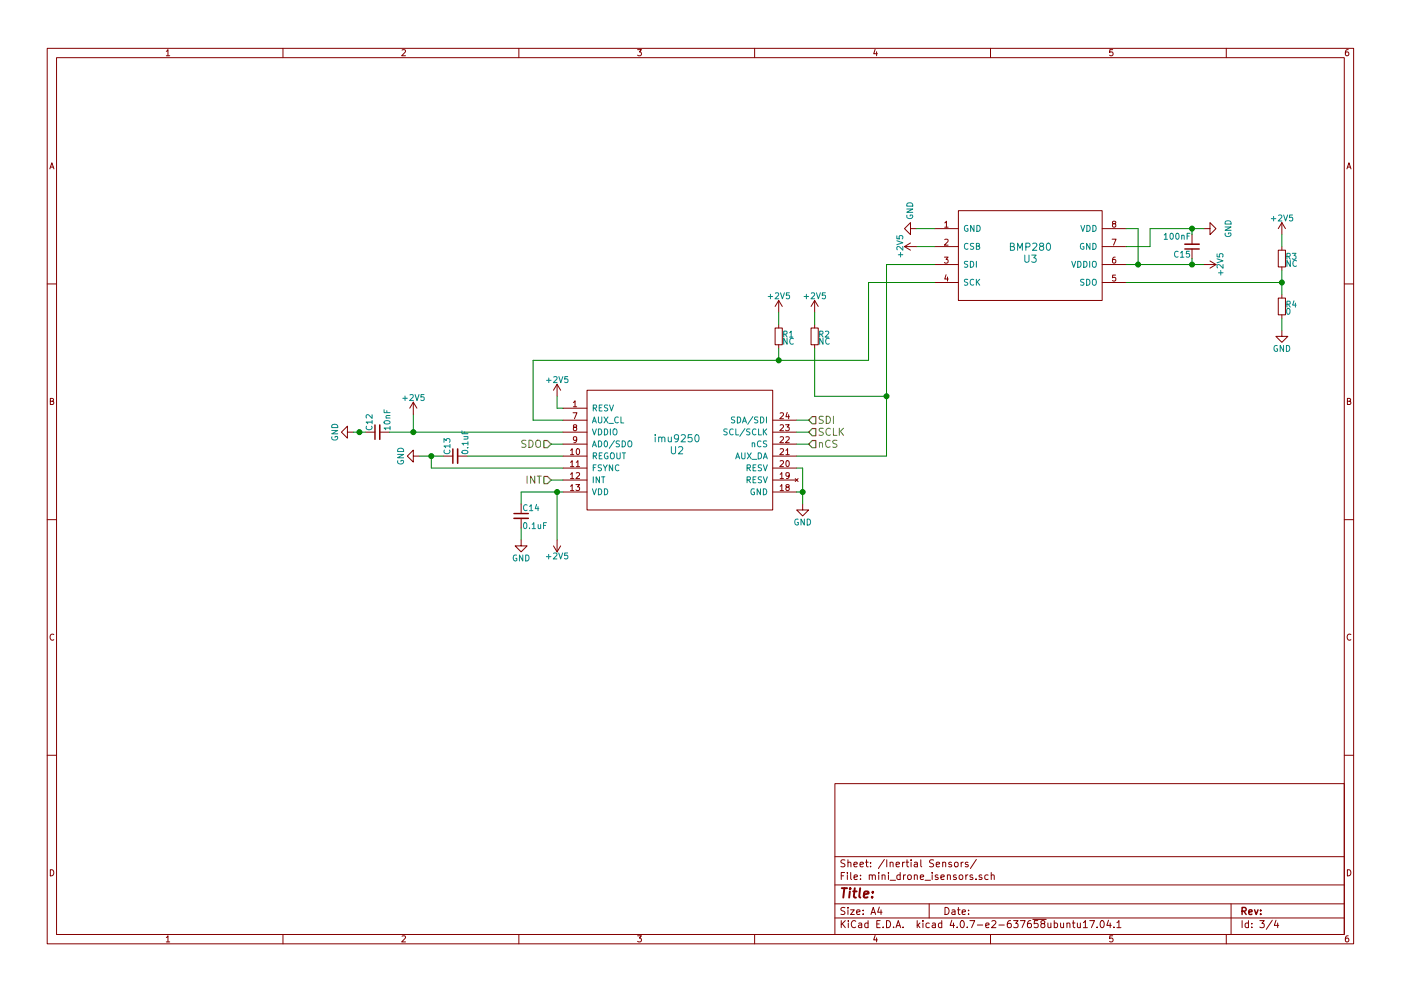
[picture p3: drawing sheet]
<svg xmlns="http://www.w3.org/2000/svg" width="297mm" height="210mm" viewBox="0 0 297 210" stroke-linecap="round" stroke-linejoin="round" font-family="sans-serif">
<g fill="none" stroke="#840000" stroke-width=".21">
<path d="M10 10.3h277v189.9h-277zM12 12.2h273v186.1h-273zM35.3 10.9l.3-.4v1.3M35.3 11.8h.7M60 10.3v1.9M85.2 10.6l.5-.1 .3 .4-.8 .9h.8M110 10.3v1.9M135.2 10.5h.8l-.4 .5 .3 .1 .1 .2-.1 .4-.2 .1-.5-.1M160 10.3v1.9M185.5 10.5l-.3 .9h.8M185.9 11v.8M210 10.3v1.9"/>
<path d="M235.9 10.5h-.6v.6h.6l.1 .5-.3 .2-.4-.1M260 10.3v1.9M285.9 10.5l-.4 .1-.2 .2-.1 .8 .3 .2 .4-.1 .1-.4-.1-.2-.4-.1-.3 .3M10.6 35.8l.4-1.3 .4 1.3M10.7 35.5h.6M285.6 35.8l.4-1.3 .4 1.3M285.7 35.5h.6M191.8 52.3h2.5M191.8 52.3l1.2 .8M193 48.5v-1.3l-1.2 1.3 1.2 1.3v-1.3h1.3M193 51.6l-1.2 .7M198.1 48.5h5.1"/>
<path d="M198.1 52.3h5.1M198.1 56.1h5.1M198.1 59.9h5.1M200.2 54.6h.8l-.4 .4 .4 .1v.6l-.2 .1-.6-.1M200.3 47.3l.4-.4v1.3M200.3 50.8l.5-.1 .2 .4-.8 .9h.8M200.3 48.2h.7M200.6 58.3l-.3 .9h.8M200.9 58.8v.8M203.2 44.7h30.5v19h-30.5zM233.7 48.5h5.1M233.7 52.3h5.1"/>
<path d="M233.7 56.1h5.1M233.7 59.9h5.1M235.8 50.7h.8l-.5 1.3M236.1 47.5l-.2-.3v-.2h.6v.3l-.5 .2-.1 .2v.4l.2 .1h.2l.3-.3-.1-.3-.2-.1M236.4 54.6h-.3l-.2 .3v.7l.2 .2 .4-.1-.1-.6-.3-.1-.2 .3M236.5 58.4h-.6v.5h.6v.6l-.2 .1-.4-.1M252.7 49.8v2M252.7 52.8v2.1M255.3 48.5h1.2v-1.3l1.3 1.3-1.3 1.3v-1.3M255.3 56.1h2.5M256.5 55.4l1.3 .7M257.8 56.1l-1.3 .8"/>
<path d="M271 53.1h1.5v3.5h-1.5zM271.8 47.2l-.8 1.3M271.8 47.2v2.6M271.8 52.3v.8M271.8 56.6v.8M271.8 47.2l.7 1.3M10 60.2h2M164.3 69.6h1.6v3.5h-1.6zM165.1 63.7v2.6M165.1 68.8v.8M165.1 73.1v.8M165.1 63.7l-.8 1.3"/>
<path d="M165.1 63.7l.8 1.3M172 69.6h1.5v3.5h-1.5zM172.7 63.7v2.6M172.7 68.8v.8M172.7 73.1v.8M172.7 63.7l-.7 1.3M172.7 63.7l.8 1.3M271 63.2h1.5v3.6h-1.5zM271.8 70.1v1.3h1.2l-1.2 1.2-1.3-1.2h1.3M271.8 62.5v.7M271.8 66.8v.8M285 60.2h2"/>
<path d="M10.7 85.1h.5l.1-.5-.6-.1v1.3h.5l.2-.4-.3-.3M73.7 91.7v-1.3l-1.3 1.3 1.3 1.3v-1.3h1.2M77.5 91.7h2M80.5 91.7h2M87.6 96.8v-1.3l-1.2 1.3 1.2 1.2v-1.2h1.3M87.6 85.3l-.7 1.3M87.6 85.3v2.6M87.6 85.3l.8 1.3M94 96.8h2M97 96.8h2.1M118.1 81.5l-.8 1.3M118.1 81.5v2.6"/>
<path d="M118.1 81.5l.8 1.3M119.4 86.6h5.1M119.4 89.1h5.1M119.4 91.7h5.1M119.4 94.2h5.1M119.4 96.8h5.1M119.4 99.3h5.1M121 95.5l.3-.3v1.3M121 98.1l.3-.4v1.3M121 96.5h.7M121 99h.7M121.5 87.6h.8l-.5 1.2"/>
<path d="M121.6 85.4l.3-.4v1.3M121.6 86.3h.7M121.8 90.6l-.2-.2v-.2h.6v.3l-.5 .2-.1 .2v.4l.2 .1h.2l.3-.3-.1-.3-.2-.2M122.2 98.1l.3-.4v1.3M122.2 99h.7M122.3 93.2l-.3 .2h-.3l-.1-.6 .4-.1 .3 .2-.1 .7-.3 .3h-.2M122.3 95.3l.2-.1a.67 .67 0 0 1 .4 .6 .67 .67 0 0 1-.4 .7l-.3-.5zM124.5 82.8h39.3v25.4h-39.3zM163.8 89.1h5.1M163.8 91.7h5.1M163.8 94.2h5.1M163.8 96.8h5.1"/>
<path d="M163.8 99.3h5.1M165.4 97.8l.5-.1 .2 .4-.8 .9h.8M165.4 95.3l.5-.1 .2 .3-.8 1h.8M165.4 92.8l.5-.1 .2 .3-.8 .9h.8M165.4 90.2l.5-.1 .2 .4-.8 .9h.8M165.4 87.7l.5-.1 .2 .3-.8 .9h.8M166.5 90.1h.8l-.4 .5 .4 .1v.6l-.2 .1-.6-.1M166.6 95.5l.4-.3v1.3M166.6 92.8l.5-.1 .2 .3-.8 .9h.8M166.6 96.5h.7M166.7 97.8l.2-.1a.67 .67 0 0 1 .5 .7 .67 .67 0 0 1-.5 .6l-.3-.5zM166.9 87.5l-.3 .9h.8"/>
<path d="M167.2 88v.8M285.7 85.1h.5l.1-.5-.6-.1v1.3h.5l.2-.4-.3-.3M10 110.3h2M110.5 114.5v1.3h1.3l-1.3 1.3-1.3-1.3h1.3M110.5 106.9v2.1M110.5 110v2M117.3 115.8l.8 1.3M118.1 114.5v2.6M118.9 115.8l-.8 1.3M119.4 101.8h5.1M119.4 104.4h5.1M121 100.6l.3-.3v1.2"/>
<path d="M121 103.2l.3-.4v1.3M121 101.5h.7M121 104.1h.7M122.1 102.8h.8l-.4 .5 .3 .1v.6l-.1 .1-.6-.1M122.2 100.4l.5-.1 .2 .3-.8 .9h.8M163.8 101.8h5.1M163.8 104.4h5.1M165.4 103.2l.4-.4v1.3M165.4 100.6l.4-.3v1.2M165.4 101.5h.7M165.4 104.1h.7M166.9 103.3l-.3-.2 .1-.2h.6v.3l-.6 .2-.1 .2 .1 .4 .2 .1h.2l.2-.3v-.3l-.2-.2"/>
<path d="M167.3 100.8l-.2 .3-.4-.1v-.6l.4-.1 .2 .2v.7l-.3 .3h-.3M168.6 101.5l.6 .7M169.2 101.5l-.6 .7M170.2 106.9v1.3h1.2l-1.2 1.3-1.3-1.3h1.3M285 110.3h2M11.4 134.6a.58 .58 0 0 0-.8 .6 .58 .58 0 0 0 .8 .5M286.4 134.6a.58 .58 0 0 0-.8 .6 .58 .58 0 0 0 .8 .5M10 160.2h2M177 166.3h108v32h-108zM285 160.2h2M10.7 184.5a.65 .65 0 0 1 .7 .7 .65 .65 0 0 1-.7 .6zM35.3 198.9l.3-.4v1.3"/>
<path d="M35.3 199.8h.7M60 198.3v1.9M85.2 198.6l.5-.1 .3 .4-.8 .9h.8M110 198.3v1.9M135.2 198.5h.8l-.4 .5 .3 .1 .1 .2-.1 .4-.2 .1-.5-.1M160 198.3v1.9M177 194.8h108M177 191.8h108M177 187.8h108M177 181.8h108M178.4 195.3v1.5M178.4 185.8h.5"/>
<path d="M178.6 196l.6 .8M179.1 185.1h-.7v1.5M179.1 192.6l-.5-.1-.3 .3 .1 .3 .7 .4v.4l-.2 .1-.6-.1M179.1 182.5l-.5-.1-.3 .3 .1 .3 .7 .4v.4l-.2 .1-.6-.1M179.2 195.3l-.8 .9M179.7 185.1v.2M179.7 185.6v1M179.8 192.5v.2M179.8 183.1l.2-.2 .4 .1v.9M179.8 182.4v1.5M179.8 193v1M179.9 195.3v.2"/>
<path d="M179.9 195.8v1M180.3 193h.8l-.8 1h.8M180.4 185.1v1.3l.2 .2M181.1 183.4l.7-.1-.1-.3-.4-.1-.2 .2v.7h.6M181.1 186.1l.7-.1-.1-.3-.4-.1-.2 .2 .1 .7h.5M181.4 195.5a.71 .71 0 0 0-1 .5 .71 .71 0 0 0 .8 .8l.2-.1M181.6 193.5l.7-.1v-.3l-.4-.1-.3 .2 .1 .7h.6M182.1 195.9h.6v.9M182.3 183.4l.8-.1-.1-.3-.4-.1-.3 .2 .1 .7h.6M182.4 186.5v.1M182.4 185.7v.1M182.7 196.2l-.7 .3 .2 .3 .5-.1"/>
<path d="M183 193.9v.1M183 193.1v.1M183.5 182.9h.6M183.7 182.4v1.3l.4 .2M184 195.9l-.4-.1-.3 .3 .1 .6 .2 .1 .4-.1M184 195.3v1.5M184.3 185.7l.2-.1 .4 .1v.9M184.3 185.6v1M184.6 183.8v.1M184.6 183v.1M184.7 194l.4-1.5 .5 1.5M184.8 193.6h.7"/>
<path d="M184.9 185.8l.3-.2 .3 .1 .1 .9M185.5 198.5l-.3 .9h.8M185.9 199v.8M185.9 196h.5M186.3 185.1v.2M186.3 185.6v1M186.4 192.5l-.3 1h.9M186.6 195.3h-.7v1.5h.7M186.8 193v1M187 185.7l.2-.1 .4 .1 .1 .9M187 185.6v1M187.2 196.7v.1"/>
<path d="M187.5 182.3l-1.3 2M188 195.3a.76 .76 0 0 1 .8 .8 .76 .76 0 0 1-.8 .7zM188 182.4v1.5M188.4 185.1v.2M188.4 185.6v1M188.7 183.1l.2-.2 .4 .1 .1 .9M188.7 186.8h1.2M188.7 182.9v1M189.5 196.7v.1M190 196.8l.4-1.5 .6 1.5M190 183.4l.7-.1v-.3l-.5-.1-.2 .2 .1 .7h.6M190.1 196.4h.7"/>
<path d="M190.9 185.7l-.5-.1-.3 .3 .1 .6 .2 .1 .5-.1M190.9 185.1v1.5M191.4 182.9v1M191.5 196.7v.1M191.6 185.6v1M191.8 182.9l-.4 .3M192 185.6l-.4 .3M192.1 182.9h.6M192.3 182.4v1.3l.4 .2M192.5 185.7l.2-.1 .4 .1 .1 .6-.1 .2-.4 .1-.2-.1zM193.2 182.4v.2M193.2 182.9v1"/>
<path d="M193.9 185.7l.2-.1 .3 .1 .1 .9M193.9 185.6v1M193.9 183h.6v.9M194.5 195.3v1.5M194.5 183.3l-.7 .3 .2 .3 .5-.1M194.6 196.3l.4 .5M195 195.8l-.5 .6M195.1 186.1l.7-.1v-.3l-.4-.1-.3 .2 .1 .7h.6M195.2 182.4v1.3l.2 .2M195.7 195.3v.2M195.7 195.8v1M196.1 186.8h1.2"/>
<path d="M197 191.8v3M197 195.9l-.4-.1-.3 .3 .1 .6 .2 .1 .4-.1M197.6 185.1v.2M197.6 185.6v1M197.7 195.9h.6v.9M197.9 182.5l-.5-.1-.3 .3 .1 .3 .7 .4v.4l-.2 .1-.6-.1M198.3 196.2l-.7 .3 .2 .3 .5-.1M198.5 183.4l.7-.1v-.3l-.5-.1-.2 .2 .1 .7h.6M198.9 185.7l-.4-.1-.2 .2v.2l.6 .2v.3h-.6M199.5 186.1l.7-.1v-.3l-.5-.1-.2 .2 .1 .7h.6M199.7 195.9l-.5-.1-.2 .3v.6l.2 .1 .5-.1M199.7 195.3v1.5"/>
<path d="M199.9 183.1l.2-.2 .4 .1v.9M199.9 182.9v1M200.4 192.5a.76 .76 0 0 1 .8 .8 .76 .76 0 0 1-.8 .7zM200.9 185.7l.2-.1 .3 .1 .1 .9M200.9 185.6v1M201.7 183l-.3-.1-.3 .2 .1 .3 .5 .1v.3h-.6M201.8 195.2l-.4 1.1h1M201.9 193.1h.5l.1 .9M202.2 195.8v1M202.4 183.1l.2-.2 .5 .2v.5l-.1 .2-.4 .1-.2-.1zM202.5 193.4l-.7 .3 .2 .3 .5-.1M202.7 185.7l-.3-.1-.3 .2 .1 .2 .5 .2v.3h-.6"/>
<path d="M202.9 196.7v.1M203 193h.6M203.2 192.5v1.3l.4 .2M203.4 185.7l.2-.1 .5 .1v.6l-.1 .2-.4 .1-.2-.1zM203.8 182.9v1M203.8 195.4l.1-.1a.8 .8 0 0 1 .6 .8 .8 .8 0 0 1-.6 .7 .97 .97 0 0 1-.1-1.4zM204 193.5l.7-.1-.1-.3-.4-.1-.2 .2 .1 .7h.5M204.2 182.9l-.4 .3M204.8 185.6v1M205.1 196.7v.1M205.2 185.6l-.4 .3M205.2 183l-.3-.1-.3 .2 .1 .3 .5 .1v.3h-.6"/>
<path d="M205.4 193.9v.1M205.4 193.1v.1M205.6 195.3h1.1l-.7 1.5M206.2 185.7l-.3-.1-.3 .2 .1 .2 .5 .2v.3h-.6M206.9 186.5v.1M207 182.3l-1.3 2M207.2 196.3h1.2M208.2 185.7l-.4-.1-.2 .2v.2l.6 .2v.3h-.6M209 196.3l.7-.1v-.3l-.5-.1-.2 .2 .1 .7h.6M209.5 185.7l-.4-.1-.3 .3 .1 .6 .2 .1 .4-.1M210 198.3v1.9M210.2 185.7l.2-.1 .3 .1 .1 .9"/>
<path d="M210.2 185.1v1.5M210.3 195.5l.6-.2 .3 .5-1 1h1M211.8 196.3h1.1M214.3 195.3l-.5 .1a1.11 1.11 0 0 0-.1 1.3l.4 .1 .3-.1v-.5l-.3-.3-.4 .1-.1 .2M214.9 195.3h.9l-.5 .6 .5 .1v.7l-.2 .1-.7-.1M216.3 195.3h1l-.6 1.5M218.5 195.3l-.4 .1a1.11 1.11 0 0 0-.1 1.3l.4 .1 .2-.1 .1-.5-.3-.3-.4 .1-.2 .2M219 195.1h2.8M220 195.3h-.7v.7h.7l.1 .2-.1 .5-.2 .1-.5-.1M221 196l-.3-.3 .1-.2 .2-.2 .4 .1 .1 .2v.2l-.5 .2-.3 .3 .1 .4 .2 .1h.3l.2-.3v-.2l-.2-.3M222.2 195.8v.9l.4 .1 .2-.1M222.8 195.8v1"/>
<path d="M223.5 195.9l.5-.1 .2 .3-.1 .6h-.6M223.5 195.3v1.5M224.9 195.8v.9l.4 .1 .2-.1M225.5 195.8v1M226.2 196l.2-.2 .4 .1v.9M226.2 195.8v1M227.4 195.8h.5M227.6 195.3v1.3l.3 .2M228.4 195.8l.1 .9 .4 .1 .2-.1M229.1 195.8v1M229.7 195.8l.4-.5v1.5M229.7 196.8h.9"/>
<path d="M231 195.3h1.1l-.7 1.5M232.6 196.7v.1M233.4 195.5l.2-.2a.8 .8 0 0 1 .5 .8 .8 .8 0 0 1-.5 .7l-.4-.5zM235 195.2l-.3 1.1h.9M235.4 195.8v1M235.9 198.5h-.6v.7l.6-.1 .1 .5-.3 .2-.4-.1M236.2 196.7v.1M236.8 195.8l.4-.5v1.5M236.8 196.8h.9M260 198.3v1.9M261 191.8v6.5M263.3 195.3v1.5"/>
<path d="M264.7 195.9l-.4-.1-.3 .3 .1 .6 .2 .1 .4-.1M264.7 195.3v1.5M265.4 196.7v.1M265.4 195.9v.1M267.1 195.3h.9l-.5 .6 .5 .1v.7l-.2 .1-.7-.1M269.7 195.2l-1.2 2M270.5 195.2l-.3 1.1h.9M270.9 195.8v1M285.7 184.5a.65 .65 0 0 1 .7 .7 .65 .65 0 0 1-.7 .6zM285.9 198.5l-.4 .1-.2 .3-.1 .7 .3 .2 .4-.1 .1-.4-.1-.2-.4-.1-.3 .3"/>
</g>
<path d="M251.2 52.8h3.1M79.5 90.2v3M96 95.2v3.1M109 109h3M263.3 193.3l.8-.1 .1-.2-.1-.3-.2-.2h-.6v1.5M263.7 193.3l.5 .7M264.8 193.5l.7-.1-.1-.3-.4-.1-.2 .2v.7h.6M266 193l.3 1 .4-1M267.3 193.9v.1M267.3 193.1v.1" fill="none" stroke="#840000" stroke-width=".3"/>
<path d="M178.5 188.4h1.1M179 188.4l-.2 2M180.2 189.1l-.2 1.3M180.3 188.4l-.1 .2 .2-.1-.1-.1-.1 .2M180.9 189.1h.7M181.2 188.4l-.2 1.8 .1 .1 .4 .1M182.4 188.4l-.2 1.8 .2 .2M183.2 189.8l.9-.2v-.4l-.6-.1-.3 .3v.9h.7M184.9 190.3v.1M185.1 189.2l-.1 .2-.1-.1 .2-.1-.1 .2" fill="none" stroke="#840000" stroke-width=".41"/>
<g fill="none" stroke="#008484" stroke-width=".21">
<path d="M190.1 51.1l1.3 .4-1.3 .4M190.1 50v.6l.6 .1v-.7h.6l.1 .2-.1 .5M190.4 54h1M190.9 53.6v.9M191.4 52.3v.8l-.9-.8-.4 .2 .1 .5M192.3 44.3h1.2l-1.2 .8h1.2M192.3 45.7a.59 .59 0 0 0 .6 .7 .59 .59 0 0 0 .5-.7l-.4-.1v.2M192.3 43.3a.69 .69 0 0 1 .8-.2 .69 .69 0 0 1 .4 .6h-1.2zM205.2 47.9a.59 .59 0 0 0-.7 .5 .59 .59 0 0 0 .7 .6v-.5h-.2M205.2 55.5h-.6l-.1 .4a.54 .54 0 0 1 .6 .7l-.1 .1-.5-.1M205.2 59.3h-.6l-.1 .4a.54 .54 0 0 1 .6 .7l-.1 .1-.5-.1M205.2 51.7a.56 .56 0 0 0-.7 .6 .56 .56 0 0 0 .7 .5"/>
<path d="M205.7 55.4a.64 .64 0 0 1 .8 .7 .64 .64 0 0 1-.8 .6zM206.5 51.7h-.7v.4a.54 .54 0 0 1 .6 .7l-.2 .1-.5-.1M206.5 59.4a.56 .56 0 0 0-.8 .5 .56 .56 0 0 0 .8 .5M206.5 47.8v1.3l-.7-1.3v1.3M207 52.2l.6-.1v-.4l-.6-.1v1.3h.5l.2-.4-.3-.3M207 55.4v1.3M207 59.3v1.2M207.1 47.8a.64 .64 0 0 1 .7 .7 .64 .64 0 0 1-.7 .6zM207.2 59.8l.5 .7M207.7 59.3l-.7 .7M214.2 52.3l.7-.1 .1-.2v-.3l-.8-.1v1.5h.6l.2-.1 .1-.4-.4-.3M215.7 53.1v-1.5l.6 1.1 .5-1.1v1.5"/>
<path d="M217.3 54.1v1.3l.3 .2h.3l.3-.2v-1.3M217.5 52.4l.7-.1 .2-.2-.1-.4-.2-.1h-.6v1.5M218.7 54.1h1l-.5 .6 .5 .3-.1 .5-.2 .1-.7-.1M218.9 51.7l.6-.1 .3 .4-.9 1.1h.9M220.7 52.2l-.3-.3 .1-.2 .2-.1 .4 .1 .2 .2-.1 .2-.7 .2-.1 .2v.3l.3 .3h.3l.3-.3v-.3l-.3-.3M222 51.7l.2-.1a.81 .81 0 0 1 .6 .7 .81 .81 0 0 1-.6 .8l-.2-.1-.2-.5zM227.2 55.4l.4 1.3 .5-1.3M228.5 55.4a.64 .64 0 0 1 .7 .7 .64 .64 0 0 1-.7 .6zM229.2 47.8l.4 1.3 .4-1.3M229.8 55.4a.64 .64 0 0 1 .7 .7 .64 .64 0 0 1-.7 .6zM229.8 51.7a.59 .59 0 0 0-.7 .6 .59 .59 0 0 0 .7 .5v-.5h-.2M229.8 59.3h-.6v.4a.54 .54 0 0 1 .6 .7l-.2 .1-.5-.1"/>
<path d="M230.4 59.3a.64 .64 0 0 1 .7 .6 .64 .64 0 0 1-.7 .6zM230.4 47.8a.64 .64 0 0 1 .7 .7 .64 .64 0 0 1-.7 .6zM231 55.4v1.3M231.1 51.6v1.3l-.7-1.3v1.3M231.6 55.6l.3-.2 .4 .1 .1 .8a.42 .42 0 0 1-.2 .4 .42 .42 0 0 1-.4-.1l-.2-.3zM231.7 51.6a.64 .64 0 0 1 .7 .7 .64 .64 0 0 1-.7 .6zM231.7 47.8a.64 .64 0 0 1 .7 .7 .64 .64 0 0 1-.7 .6zM231.8 59.3h.5l.1 .8a.42 .42 0 0 1-.2 .4 .42 .42 0 0 1-.4-.1l-.2-.3zM246.8 49.9l.4-.4v1.3M246.8 50.8h.7M248.2 49.6l.1-.1a.67 .67 0 0 1 .5 .6 .67 .67 0 0 1-.5 .7l-.2-.5zM249.4 49.6l.2-.1a.67 .67 0 0 1 .4 .6 .67 .67 0 0 1-.4 .7l-.3-.5z"/>
<path d="M249.8 53.4a.56 .56 0 0 0-.8 .5 .56 .56 0 0 0 .8 .6M250.3 53.7l.3-.4v1.3M250.3 54.6h.7M250.5 50l.2-.1 .3 .1 .1 .8M250.5 49.9v.9M251.7 50.1h.4M252.2 53.3h-.6l-.1 .6h.7v.6l-.2 .1-.5-.1M252.3 49.5h-.6v1.3M258 54.9l1.3 .4-1.3 .4M258 53.9v.6h.6v-.6h.6l.1 .1-.1 .5M258.3 57.9h1M258.8 57.4v1"/>
<path d="M259.3 56.1v.8l-.9-.8-.4 .3 .1 .4M259.7 48.2h1.3l-1.3 .7h1.3M259.8 49.5a.59 .59 0 0 0 .6 .7 .59 .59 0 0 0 .5-.7l-.4-.1v.3M259.9 46.9a.67 .67 0 0 1 .8 0 .67 .67 0 0 1 .3 .6h-1.3zM269.5 46.4h1M270 45.9v1M271.1 45.7l.5-.1 .2 .4-.8 .9h.8M272.2 45.6l.4 1.3 .4-1.3M272.8 54.4l.7-.1v-.5l-.7-.1v1.3M273.2 54.4l.4 .6M273.6 55.3v1.2l-.8-1.2v1.2M274 53.7h.8l-.5 .5 .4 .1v.6l-.2 .1-.5-.1"/>
<path d="M274 45.6h-.6v.6h.6v.6l-.1 .1-.5-.1M274.9 55.4a.56 .56 0 0 0-.8 .5 .56 .56 0 0 0 .8 .5M118.5 79.9l.4 1.3 .4-1.3M120.4 79.9h-.6l-.1 .6h.7v.5l-.2 .2-.5-.2M162.9 62.9h.9M163.3 62.4v1M164.4 62.2l.5-.1 .2 .4-.8 .9h.8M165.5 62.1l.4 1.3 .4-1.3M166.2 70.9l.6-.1v-.4l-.6-.1v1.2M166.5 70.9l.4 .6M166.9 71.8v1.2l-.7-1.2v1.2M167.4 62.1h-.6l-.1 .6h.7v.6l-.2 .1-.5-.1"/>
<path d="M167.4 70.6l.3-.3v1.2M167.4 71.5h.7M168.2 71.9a.56 .56 0 0 0-.8 .5 .56 .56 0 0 0 .8 .5M170.5 62.9h.9M171 62.4v1M172 62.2l.5-.1 .2 .4-.8 .9h.8M173.1 62.1l.4 1.3 .4-1.3M173.8 70.9l.6-.1v-.4l-.6-.1v1.2M174.1 70.9l.4 .6M174.5 71.8v1.2l-.7-1.2v1.2M175 62.1h-.6l-.1 .6h.7v.6l-.2 .1-.5-.1M175 70.4l.5-.1 .2 .3-.8 .9h.8"/>
<path d="M175.8 71.9a.56 .56 0 0 0-.8 .5 .56 .56 0 0 0 .8 .5M270.8 73.3a.59 .59 0 0 0-.7 .6 .59 .59 0 0 0 .7 .6l.1-.5h-.3M272.1 73.3v1.3l-.7-1.3v1.3M272.7 73.3a.64 .64 0 0 1 .8 .6 .64 .64 0 0 1-.8 .7zM272.8 64.6l.7-.1v-.5l-.7-.1v1.3M272.9 65.5l.2-.1a.67 .67 0 0 1 .4 .7 .67 .67 0 0 1-.4 .6l-.3-.5zM273.2 64.6l.4 .6M274.3 63.8l-.2 .9h.7M274.7 64.3v.9M70.3 91.3h1.3l-1.3 .7h1.3M70.4 92.7a.59 .59 0 0 0 .6 .7 .59 .59 0 0 0 .5-.7l-.5-.1v.2M70.5 90.1a.67 .67 0 0 1 .8-.1 .67 .67 0 0 1 .3 .7h-1.3z"/>
<path d="M77.7 90.4a.56 .56 0 0 0 .5 .8 .56 .56 0 0 0 .6-.8M78.9 89.6h-1.3l.4 .3M78.9 88v.8l-.9-.8-.4 .2 .1 .5M78.9 89.2v.7M81.4 86.9v.6h1.3M81.5 89.4a.76 .76 0 0 1 1.2 .3 .74 .74 0 0 1-1.3-.1zM81.8 88.7h.9M82 87.1v.4M82.7 90.8h-1.3l.4 .4M82.7 88.2h-.8l-.1 .3 .2 .2M82.7 90.5v.7M84.3 96.4h1.3l-1.3 .7h1.3"/>
<path d="M84.4 97.7a.59 .59 0 0 0 .5 .8 .59 .59 0 0 0 .6-.8h-.5v.2M84.4 95.3a.69 .69 0 0 1 .7-.2 .69 .69 0 0 1 .5 .7h-1.3zM85.4 84.5h1M85.9 84v1M86.9 83.8l.5-.1 .2 .4-.8 .9h.8M88 83.7l.4 1.3 .4-1.3M89.9 83.7h-.6l-.1 .6h.7v.6l-.2 .1-.5-.1M94.1 93.8v-.7l.5 .4 .1-.4h.6l.1 .2-.1 .5M94.2 95.5a.56 .56 0 0 0 .6 .8 .56 .56 0 0 0 .5-.8M95.4 94.6h-1.3l.4 .4M95.4 94.3v.7M97.9 91.4v.6h1.3"/>
<path d="M98 95.7a.76 .76 0 0 1 1.2 .3 .74 .74 0 0 1-1.3-.1zM98.3 92.6h.9M98.5 91.6v.4M99.1 95h.1M99.1 92.6l.1 .2-.1 .3-.8 .1M99.2 94.1h-1.3l.4 .3M99.2 93.7v.7M115.9 80.7h.9M116.4 80.2v1M117.4 80l.5-.1 .2 .4-.8 .9h.8M125.6 89.7l.4-1.2 .4 1.2M125.6 91l.4 1.3 .4-1.3"/>
<path d="M125.6 94.8l.4-1.3 .4 1.3M125.7 89.4h.6M125.7 94.4h.6M125.8 86.6l.6-.1v-.5l-.6-.1v1.3M125.8 96.7h.6v-.5l-.6-.1v1.3M125.8 99.2h.4M126.1 86.6l.4 .6M126.1 96.7l.4 .7M126.4 98.6h-.6v1.3M126.9 88.5v1l.2 .2h.3l.2-.2v-1M126.9 91a.64 .64 0 0 1 .7 .6 .64 .64 0 0 1-.7 .7zM126.9 93.5a.64 .64 0 0 1 .7 .7 .64 .64 0 0 1-.7 .6z"/>
<path d="M127.1 86.5h.4M127.1 96.7h.4M127.5 98.7h-.6v.4a.54 .54 0 0 1 .6 .7l-.2 .1-.5-.1M127.7 85.9h-.6v1.3h.6M127.7 96.1h-.6v1.3h.6M127.9 98.6l.4 .7 .5-.7M128.1 88.5l.8 1.2M128.1 91a.64 .64 0 0 1 .8 .6 .64 .64 0 0 1-.8 .7zM128.2 93.6l.2-.1a.67 .67 0 0 1 .4 .7 .67 .67 0 0 1-.4 .6l-.3-.5zM128.3 99.3v.6M128.9 86h-.7v.4a.54 .54 0 0 1 .6 .7l-.2 .1-.5-.1M128.9 96.1a.59 .59 0 0 0-.8 .6 .59 .59 0 0 0 .8 .6v-.5h-.2"/>
<path d="M128.9 88.5l-.8 1.2M129.1 89.8h1M129.2 85.9l.4 1.3 .5-1.3M129.4 91v1.3M129.5 96.3l.2-.2h.4l.2 .8a.42 .42 0 0 1-.3 .4 .42 .42 0 0 1-.4 0l-.2-.4zM129.9 98.6v1.3l-.7-1.3v1.3M130.1 91.1h.5l.2 .7a.42 .42 0 0 1-.2 .4 .42 .42 0 0 1-.5 0l-.1-.4zM130.3 93.5l-1.1 1.6M130.8 96.1v1l.2 .3h.3l.2-.3v-1M131.1 88.6a.56 .56 0 0 0-.8 .5 .56 .56 0 0 0 .8 .5M131.2 98.7a.56 .56 0 0 0-.8 .5 .56 .56 0 0 0 .8 .6M131.3 93.6h-.6v.4a.54 .54 0 0 1 .6 .7l-.2 .1-.5-.1"/>
<path d="M131.6 88.5v1.2h.7M131.9 93.5a.64 .64 0 0 1 .7 .7 .64 .64 0 0 1-.7 .6zM131.9 96.1h.7M132.3 96.1v1.3M133.2 93.7l.2-.2 .4 .1 .2 .8a.42 .42 0 0 1-.3 .4 .42 .42 0 0 1-.4-.1l-.2-.3zM138.9 92.2v.2M138.9 92.7v1M139.6 92.9l.1-.1a.36 .36 0 0 1 .6 .2v.7M139.6 92.7v1M140.3 93a.35 .35 0 0 1 .3-.3 .35 .35 0 0 1 .4 .3v.7M141.7 92.7l.1 1h.3l.2-.1M142.3 94.8v1.2l.3 .3h.3l.3-.3v-1.2"/>
<path d="M142.3 92.7v1M143.9 94.9l.5-.1 .4 .4-1 1.1h1M143.9 92.9l-.3 .3h-.3l-.3-.3 .1-.5 .5-.2a.96 .96 0 0 1-.2 1.5h-.3M144.4 92.4l.6-.2 .3 .5-.9 1h.9M146.7 92.2h-.8v.8l.2-.2 .5 .1 .2 .6-.3 .2-.6-.1M147.5 92.4l.2-.2a.81 .81 0 0 1 .5 .8 .81 .81 0 0 1-.5 .7l-.2-.1-.2-.4zM154.2 91.1h-.6l-.1 .4a.54 .54 0 0 1 .6 .6l-.2 .2-.4-.1M155.4 91.1a.56 .56 0 0 0-.7 .5 .56 .56 0 0 0 .7 .5M155.8 88.5h-.6l-.1 .4a.54 .54 0 0 1 .6 .7l-.2 .1h-.4M156 97.4l.4-1.3 .4 1.3M156 91v1.3h.6M156.1 97h.6"/>
<path d="M156.3 88.5a.64 .64 0 0 1 .8 .6 .64 .64 0 0 1-.8 .6zM157.3 96.1v1l.2 .3h.2l.3-.3v-1M157.4 89.7l.4-1.2 .5 1.2M157.6 89.4h.5M157.9 90.9l-1.1 1.7M158.4 99.3l.6-.1 .1-.5-.7-.1v1.3M158.4 96.1l.9 1.3M158.7 99.3l.4 .6M159 91.1h-.6l-.1 .4a.54 .54 0 0 1 .7 .6l-.2 .2-.5-.1M159.3 96.1l-.9 1.3M159.5 94.1l.2-.2 .3 .1v.8M159.5 97.5h1"/>
<path d="M159.5 93.9v.9M159.6 88.4l-1.1 1.6M159.7 99.2h.4M160.3 98.6h-.6v1.3h.6M160.3 91.1a.56 .56 0 0 0-.8 .5 .56 .56 0 0 0 .8 .5M160.7 88.5h-.6l-.1 .4a.54 .54 0 0 1 .6 .7l-.1 .1h-.5M160.8 96.1a.64 .64 0 0 1 .7 .6 .64 .64 0 0 1-.7 .7zM160.8 91v1.3h.6M161.2 88.5a.64 .64 0 0 1 .8 .6 .64 .64 0 0 1-.8 .6zM161.3 93.6a.56 .56 0 0 0-.7 .6 .56 .56 0 0 0 .7 .5M161.5 98.7h-.6l-.1 .4a.54 .54 0 0 1 .6 .7l-.2 .1-.4-.1M161.8 98.6l.5 1.3 .4-1.3"/>
<path d="M161.8 97.4l.5-1.3 .4 1.3M161.8 91v1.3M162 97h.6M162 91.5l.6 .8M162.5 88.5v1.2M162.6 93.6h-.6l-.1 .4a.54 .54 0 0 1 .6 .7l-.2 .1-.5-.1M162.6 91l-.8 .7M109.5 117.8a.59 .59 0 0 0-.7 .6 .59 .59 0 0 0 .7 .5l.1-.4h-.3M110.8 117.7v1.3l-.7-1.3v1.3M111.1 111l.2-.1a.67 .67 0 0 1 .4 .6 .67 .67 0 0 1-.4 .7l-.3-.5zM111.5 117.7a.64 .64 0 0 1 .7 .7 .64 .64 0 0 1-.7 .6zM111.8 107.2a.56 .56 0 0 0-.8 .5 .56 .56 0 0 0 .8 .5"/>
<path d="M112.3 107.4l.3-.3v1.3M112.3 112v.2M112.3 108.4h.7M112.8 111.2l.4-.3v1.3M112.8 112.2h.7M113.8 107l-.3 .9h.7M114.1 107.5v.9M114.1 111.3v.8l.4 .1 .1-.2M114.6 111.3v.9M115.2 111.5h.5M115.8 110.9h-.6v1.3M115.8 118.1h1"/>
<path d="M116.3 117.6v1M117.4 117.4l.5-.1 .2 .4-.8 .9h.8M118.5 117.3l.4 1.3 .4-1.3M120.3 117.3h-.6v.6h.6v.6l-.1 .1-.5-.1M125.6 103.7l.4 1.3 .4-1.3M125.8 101.2v1.2M126.9 103.7a.64 .64 0 0 1 .7 .6 .64 .64 0 0 1-.7 .7zM127.1 101.2v1.2l-.7-1.2v1.2M127.5 101.2h.7M127.9 101.2v1.2M128.1 103.7a.64 .64 0 0 1 .8 .6 .64 .64 0 0 1-.8 .7zM158.4 101.8l.6-.1 .1-.4-.7-.1v1.2"/>
<path d="M158.7 101.8l.4 .6M159.7 101.7h.4M159.9 103.8a.59 .59 0 0 0-.7 .5 .59 .59 0 0 0 .7 .6l.1-.5h-.3M160.3 101.2h-.6v1.2h.6M161.2 103.7v1.3l-.7-1.3v1.3M161.5 101.2h-.6l-.1 .4a.54 .54 0 0 1 .6 .7l-.2 .1h-.4M161.8 103.7a.64 .64 0 0 1 .8 .6 .64 .64 0 0 1-.8 .7zM161.8 101.2l.5 1.2 .4-1.2M169.2 110.2a.59 .59 0 0 0-.7 .6 .59 .59 0 0 0 .7 .5l.1-.5h-.3M170.5 110.1v1.3l-.7-1.3v1.3M171.1 110.1a.64 .64 0 0 1 .8 .7 .64 .64 0 0 1-.8 .6z"/>
</g>
<g fill="none" stroke="#008400" stroke-width=".21">
<path d="M194.3 48.5h3.8M194.3 52.3h3.8M198.1 56.1h-10.1v40.7h-19.1M198.1 59.9h-14v16.5h-71.1v12.7h6.4M238.8 59.9h33M238.8 56.1h16.5M238.8 48.5h2.5v7.6M252.7 48.5v1.3M252.7 54.9v1.2M255.3 48.5h-11.5v3.8h-5M271.8 49.8v2.5M271.8 57.4v5.1"/>
<path d="M165.1 66.3v2.5M165.1 73.9v2.5M172.7 73.9v10.2h15.3M172.7 66.3v2.5M271.8 67.6v2.5M74.9 91.7h2.6M82.5 91.7h36.9M87.6 87.9v3.8M88.9 96.8h5.1M91.4 96.8v2.5h28M99.1 96.8h20.3M116.8 94.2h2.6"/>
<path d="M118.1 84.1v2.5h1.3M168.9 99.3h1.3v7.6M168.9 91.7h2.5M168.9 94.2h2.5M168.9 89.1h2.5M110.5 112v2.5M116.8 101.8h2.6M118.1 104.4v10.1M119.4 104.4h-8.9v2.5M168.9 104.4h1.3"/>
</g>
<g fill="#008400" stroke="#008400" stroke-width=".25">
<circle cx="170.2" cy="104.4" r=".51"/>
<circle cx="118.1" cy="104.4" r=".51"/>
<circle cx="87.6" cy="91.7" r=".51"/>
<circle cx="76.2" cy="91.7" r=".51"/>
<circle cx="91.4" cy="96.8" r=".51"/>
<circle cx="241.3" cy="56.1" r=".51"/>
<circle cx="252.7" cy="56.1" r=".51"/>
<circle cx="252.7" cy="48.5" r=".51"/>
<circle cx="165.1" cy="76.4" r=".51"/>
<circle cx="188" cy="84.1" r=".51"/>
<circle cx="271.8" cy="59.9" r=".51"/>
</g>
<path d="M251.2 51.8h3.1M80.5 90.2v3M97 95.2v3.1M109 110h3" fill="none" stroke="#840000" stroke-width=".33"/>
<g fill="none" stroke="#848400" stroke-width=".21">
<path d="M111.5 93.5l-.6-.1-.3 .3 .2 .4 .6 .2v.5l-.2 .1-.6-.1M112.1 93.4a.77 .77 0 0 1 .9 .8 .77 .77 0 0 1-.9 .7zM113.7 93.6a.5 .5 0 0 1 .5-.2 .5 .5 0 0 1 .4 .5v.8l-.4 .2a.53 .53 0 0 1-.6-.5zM173.7 94.1l.1-.1a.36 .36 0 0 1 .6 .1v.8M173.7 93.9v1M174.5 88.4l-.5-.1-.3 .3 .1 .4 .7 .2v.5l-.3 .1h-.5M174.5 90.9h-.5l-.3 .3 .1 .3 .7 .3v.4l-.3 .2-.5-.1M175.2 88.3a.77 .77 0 0 1 .9 .8 .77 .77 0 0 1-.9 .7zM176 93.5a.72 .72 0 0 0-1 .5 .72 .72 0 0 0 .7 .9l.3-.1M176.1 91a.72 .72 0 0 0-1.1 .5 .72 .72 0 0 0 .8 .9l.3-.2M176.7 90.9v1.5h.7M176.7 88.3v1.5"/>
<path d="M177.4 93.5l-.5-.1-.3 .1v.5l.7 .3 .1 .3-.3 .3-.5-.1M178 90.9v1.5M178.2 91.5l.6 .9M178.8 90.9l-.8 .8M111.8 101v1.5M113.4 101v1.5l-.9-1.5v1.5M113.9 101h.9M114.3 101v1.5"/>
</g>
<path d="M115.3 93.5h.8l.7 .7-.7 .8h-.8zM171.4 94.2l.8-.7h.8v1.5h-.8zM172.2 88.4h.8v1.5h-.8l-.8-.8zM172.2 90.9h.8v1.6h-.8l-.8-.8zM115.3 101.1h.8l.7 .7-.7 .8h-.8z" fill="none" stroke="#848400" stroke-width=".25"/>
</svg>
